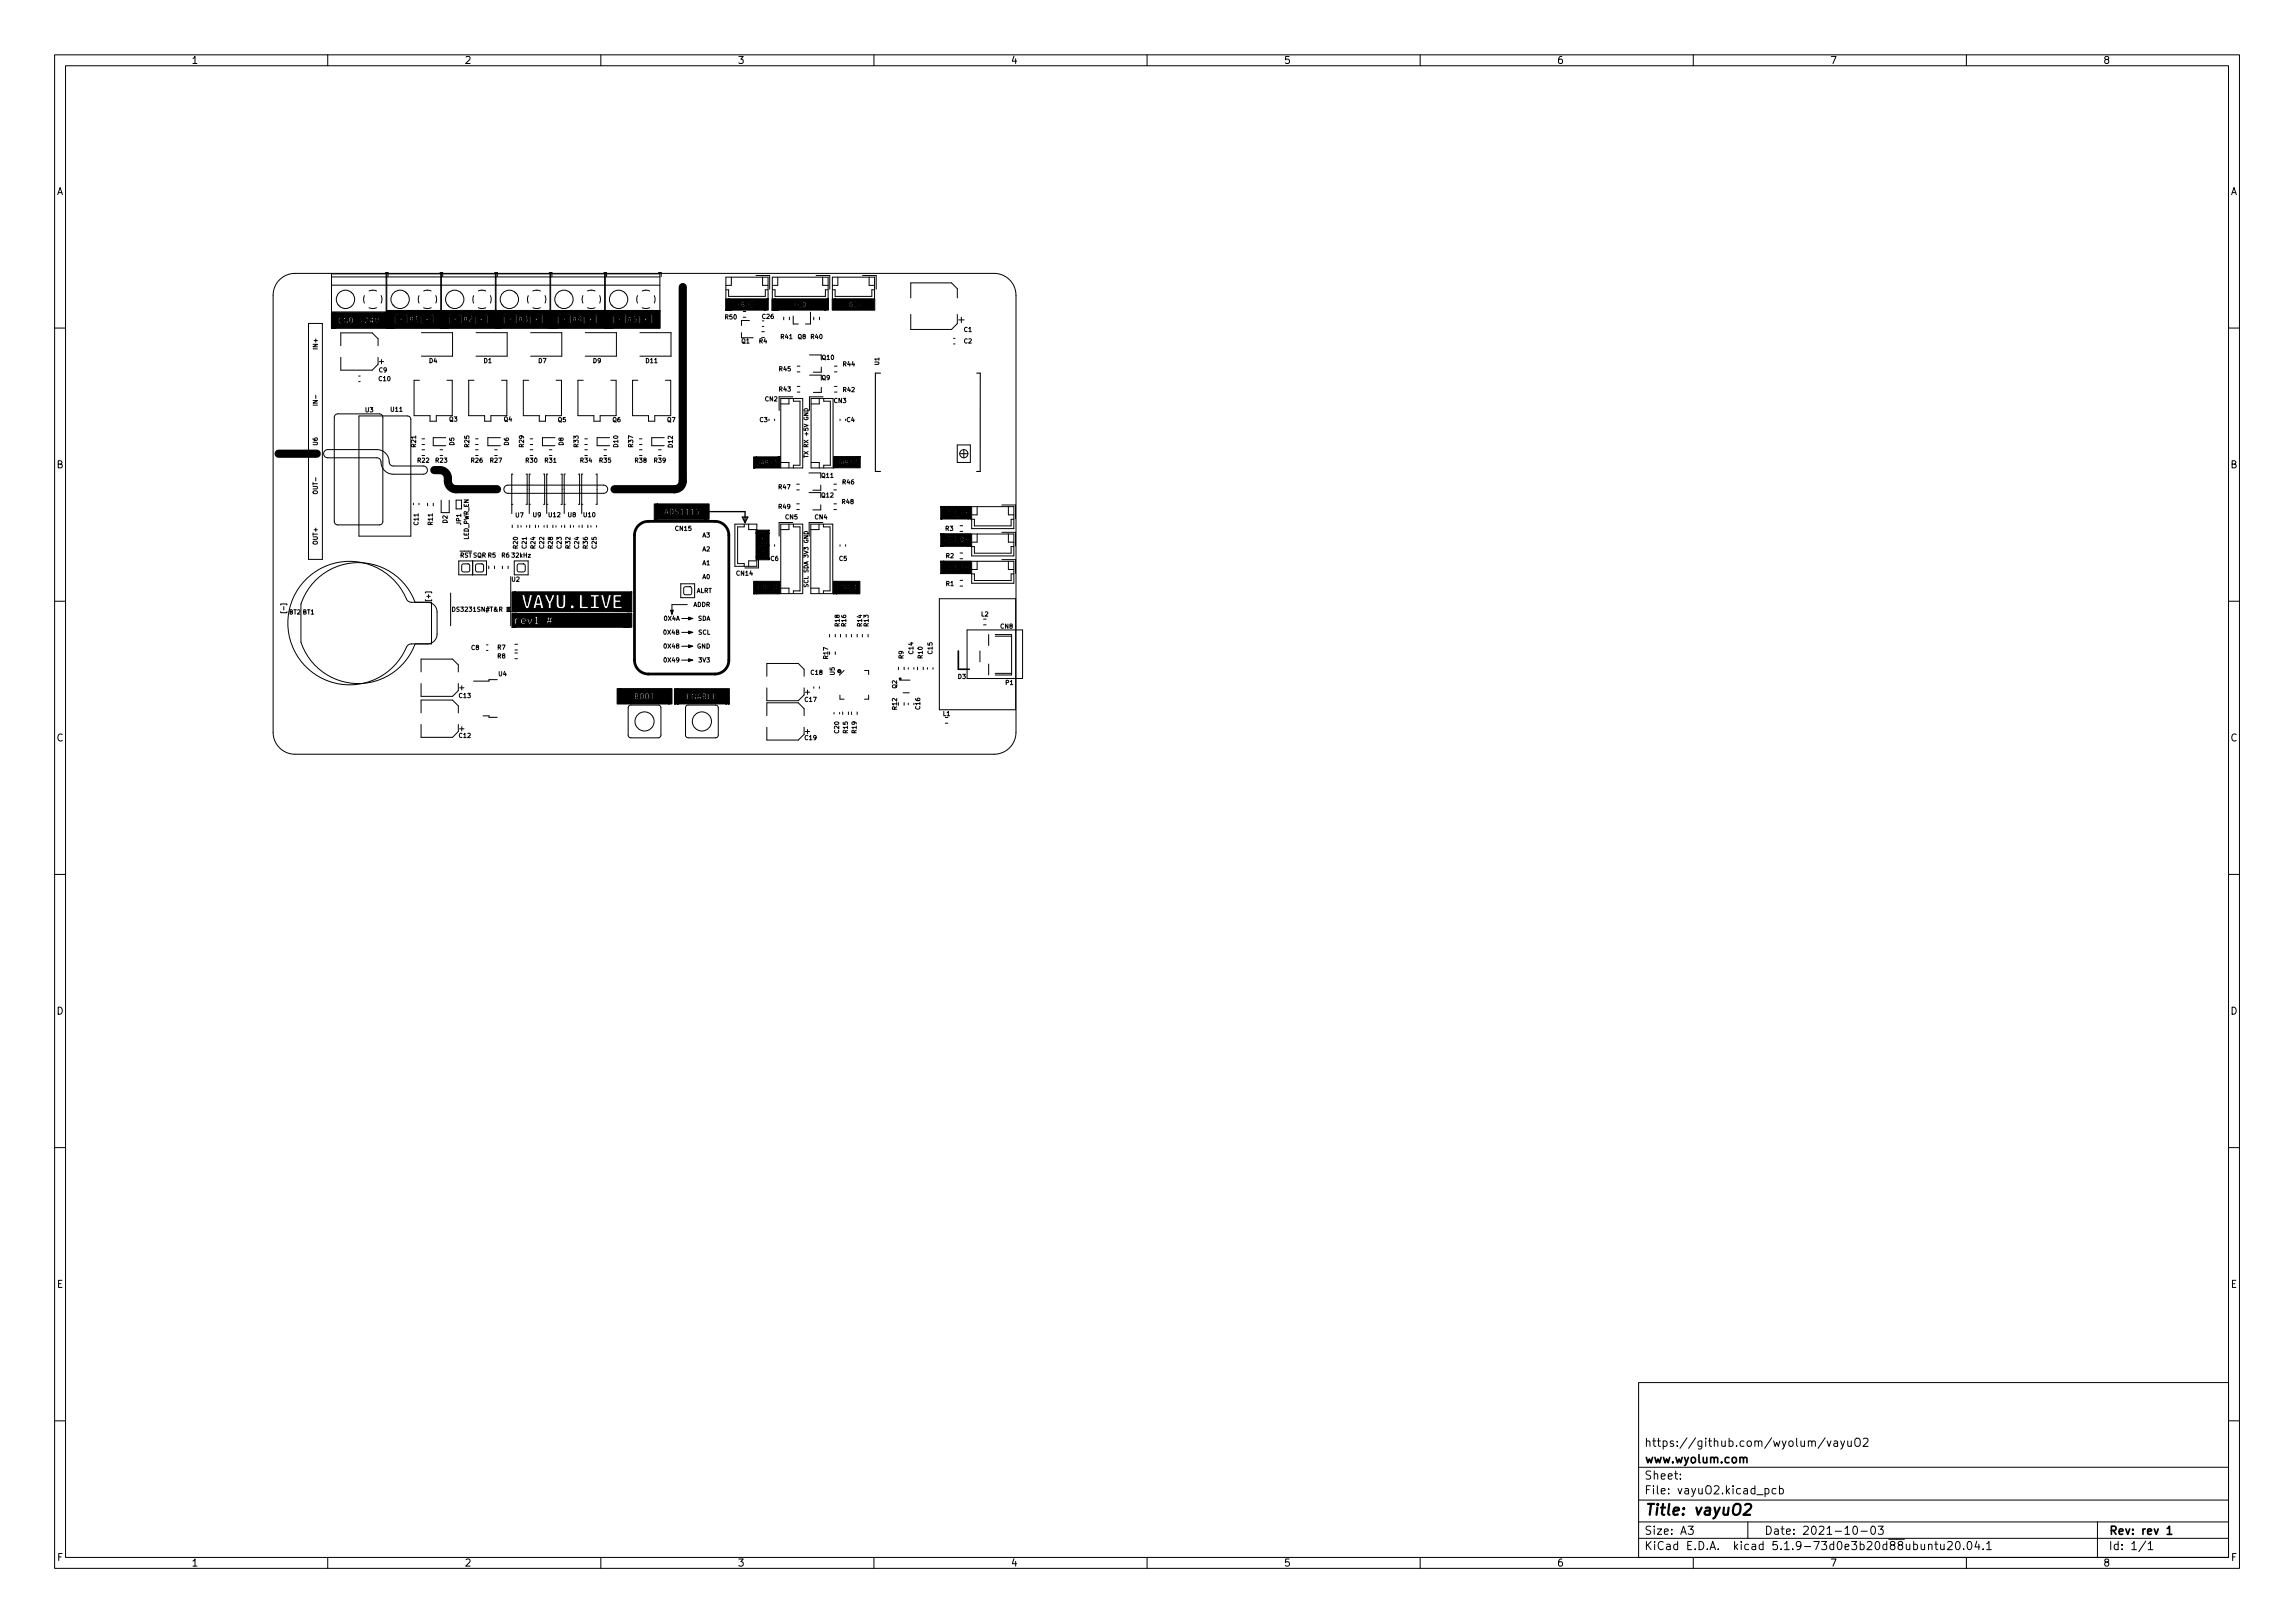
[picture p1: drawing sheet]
<svg xmlns="http://www.w3.org/2000/svg" width="420mm" height="297mm" viewBox="0 0 420 297" stroke-linecap="round" stroke-linejoin="round" font-family="sans-serif">
<defs><g id="words">
<text font-size="2.8" x="301" y="277.3">Title: vayuO2</text>
<g font-size="2.1">
<text x="301" y="267.8">www.wyolum.com</text>
<text x="301" y="264.8">https://github.com/wyolum/vayuO2</text>
<text x="301" y="273.5">File: vayuO2.kicad_pcb</text>
<text x="301" y="270.8">Sheet:</text>
<text x="301" y="280.9">Size: A3</text>
<text x="323" y="280.9">Date: 2021-10-03</text>
<text x="386" y="280.9">Rev: rev 1</text>
<text x="301" y="283.7">KiCad E.D.A. kicad 5.1.9-73d0e3b20d88ubuntu20.04.1</text>
<text x="386" y="283.7">Id: 1/1</text>
</g>
<g font-size="1.8">
<text x="35" y="11.7">1</text>
<text x="85" y="11.7">2</text>
<text x="135" y="11.7">3</text>
<text x="185" y="11.7">4</text>
<text x="235" y="11.7">5</text>
<text x="285" y="11.7">6</text>
<text x="335" y="11.7">7</text>
<text x="385" y="11.7">8</text>
<text x="10.3" y="35.7">A</text>
<text x="408.3" y="35.7">A</text>
<text x="10.3" y="85.7">B</text>
<text x="408.3" y="85.7">B</text>
<text x="10.3" y="135.7">C</text>
<text x="408.3" y="135.7">C</text>
<text x="10.3" y="185.7">D</text>
<text x="408.3" y="185.7">D</text>
<text x="10.4" y="235.7">E</text>
<text x="408.4" y="235.7">E</text>
<text x="10.4" y="285.7">F</text>
<text x="35" y="286.7">1</text>
<text x="85" y="286.7">2</text>
<text x="135" y="286.7">3</text>
<text x="185" y="286.7">4</text>
<text x="235" y="286.7">5</text>
<text x="285" y="286.7">6</text>
<text x="335" y="286.7">7</text>
<text x="385" y="286.7">8</text>
<text x="408.4" y="285.7">F</text>
</g>
<g font-size="1.1">
<text x="132.8" y="58.4">R50</text>
<text x="139.6" y="58.3">C26</text>
<text x="58.1" y="63.5" transform="rotate(-90 58.1 63.5)">IN+</text>
<text x="135.8" y="62.8">Q1</text>
<text x="139" y="62.8">R4</text>
<text x="143" y="62">R41</text>
<text x="146.1" y="62">Q8</text>
<text x="148.5" y="62">R40</text>
<text x="150.5" y="65.8">Q10</text>
<text x="176.5" y="60.7">C1</text>
<text x="176.5" y="62.8">C2</text>
<text x="69.4" y="69.7">C10</text>
<text x="69.4" y="68.1">C9</text>
<text x="78.6" y="66.4">D4</text>
<text x="88.6" y="66.4">D1</text>
<text x="98.6" y="66.4">D7</text>
<text x="108.6" y="66.4">D9</text>
<text x="118.3" y="66.4">D11</text>
<text x="142.7" y="67.9">R45</text>
<text x="142.7" y="71.6">R43</text>
<text x="150.5" y="69.5">Q9</text>
<text x="154.4" y="67">R44</text>
<text x="154.4" y="71.7">R42</text>
<text x="160.9" y="66.8" transform="rotate(-90 160.9 66.8)">U1</text>
<text x="58.1" y="74.4" transform="rotate(-90 58.1 74.4)">IN-</text>
<text x="66.9" y="75.4">U3</text>
<text x="71.6" y="75.3">U11</text>
<text x="82.3" y="77.1">Q3</text>
<text x="92.3" y="77.1">Q4</text>
<text x="102.2" y="77.2">Q5</text>
<text x="112.2" y="77.2">Q6</text>
<text x="122.2" y="77.2">Q7</text>
<text x="139.1" y="77.2">C3</text>
<text x="140.1" y="73.4">CN2</text>
<text x="152.7" y="73.7">CN3</text>
<text x="155" y="77.2">C4</text>
<text x="58.1" y="81.5" transform="rotate(-90 58.1 81.5)">U6</text>
<text x="76.1" y="81.8" transform="rotate(-90 76.1 81.8)">R21</text>
<text x="83.1" y="81.5" transform="rotate(-90 83.1 81.5)">D5</text>
<text x="85.9" y="81.8" transform="rotate(-90 85.9 81.8)">R25</text>
<text x="93.1" y="81.5" transform="rotate(-90 93.1 81.5)">D6</text>
<text x="95.9" y="81.8" transform="rotate(-90 95.9 81.8)">R29</text>
<text x="103.1" y="81.5" transform="rotate(-90 103.1 81.5)">D8</text>
<text x="105.9" y="81.8" transform="rotate(-90 105.9 81.8)">R33</text>
<text x="113.1" y="81.8" transform="rotate(-90 113.1 81.8)">D10</text>
<text x="115.9" y="81.8" transform="rotate(-90 115.9 81.8)">R37</text>
<text x="123.2" y="81.9" transform="rotate(-90 123.2 81.9)">D12</text>
<text x="148" y="83.2" transform="rotate(-90 148 83.2)">TX RX +5V GND</text>
<text x="58.1" y="89.9" transform="rotate(-90 58.1 89.9)">OUT-</text>
<text x="76.5" y="84.7">R22</text>
<text x="79.8" y="84.7">R23</text>
<text x="86.3" y="84.7">R26</text>
<text x="89.8" y="84.7">R27</text>
<text x="96.3" y="84.7">R30</text>
<text x="99.8" y="84.7">R31</text>
<text x="106.3" y="84.7">R34</text>
<text x="109.8" y="84.7">R35</text>
<text x="116.3" y="84.7">R38</text>
<text x="119.8" y="84.7">R39</text>
<text x="142.6" y="89.5">R47</text>
<text x="150.4" y="87.4">Q11</text>
<text x="154.3" y="88.6">R46</text>
<text x="81.9" y="95.7" transform="rotate(-90 81.9 95.7)">D2</text>
<text x="94.4" y="94.7">U7</text>
<text x="97.6" y="94.6">U9</text>
<text x="100.5" y="94.6">U12</text>
<text x="104" y="94.6">U8</text>
<text x="106.9" y="94.6">U10</text>
<text x="142.6" y="93.1">R49</text>
<text x="143.8" y="95">CN5</text>
<text x="149.2" y="95">CN4</text>
<text x="150.4" y="91">Q12</text>
<text x="154.2" y="92.2">R48</text>
<text x="58.1" y="99.8" transform="rotate(-90 58.1 99.8)">OUT+</text>
<text x="76.6" y="96.1" transform="rotate(-90 76.6 96.1)">C11</text>
<text x="79.2" y="96.1" transform="rotate(-90 79.2 96.1)">R11</text>
<text x="84.4" y="96" transform="rotate(-90 84.4 96)">JP1</text>
<text x="85.8" y="98.8" transform="rotate(-90 85.8 98.8)">LED_PWR_EN</text>
<text x="94.8" y="100.4" transform="rotate(-90 94.8 100.4)">R20</text>
<text x="96.4" y="100.4" transform="rotate(-90 96.4 100.4)">C21</text>
<text x="98" y="100.4" transform="rotate(-90 98 100.4)">R24</text>
<text x="99.6" y="100.4" transform="rotate(-90 99.6 100.4)">C22</text>
<text x="101.2" y="100.4" transform="rotate(-90 101.2 100.4)">R28</text>
<text x="102.8" y="100.4" transform="rotate(-90 102.8 100.4)">C23</text>
<text x="104.4" y="100.4" transform="rotate(-90 104.4 100.4)">R32</text>
<text x="106" y="100.4" transform="rotate(-90 106 100.4)">C24</text>
<text x="107.6" y="100.4" transform="rotate(-90 107.6 100.4)">R36</text>
<text x="109.2" y="100.4" transform="rotate(-90 109.2 100.4)">C25</text>
<text x="123.7" y="97.1">CN15</text>
<text x="128.7" y="98.4">A3</text>
<text x="128.7" y="100.9">A2</text>
<text x="173.1" y="97.1">R3</text>
<text x="84.2" y="102">RSTSQR R5</text>
<text x="91.8" y="102">R6</text>
<text x="93.7" y="106.4">U2</text>
<text x="93.8" y="102">32kHz</text>
<text x="128.7" y="103.4">A1</text>
<text x="128.7" y="106">A0</text>
<text x="134.9" y="105.3">CN14</text>
<text x="141.1" y="102.6">C6</text>
<text x="148" y="107.1" transform="rotate(-90 148 107.1)">SCL SDA 3V3 GND</text>
<text x="153.6" y="102.6">C5</text>
<text x="173.2" y="102.1">R2</text>
<text x="173.2" y="107.2">R1</text>
<text x="52.3" y="111.9" transform="rotate(-90 52.3 111.9)">[-]</text>
<text x="52.9" y="112.4">BT2</text>
<text x="55.4" y="112.4">BT1</text>
<text x="78.8" y="109.8" transform="rotate(-90 78.8 109.8)">[+]</text>
<text x="83.1" y="111.9">DS3231SN#T&amp;R</text>
<text x="121.8" y="113.6">0X4A</text>
<text x="126.9" y="111.1">ADDR</text>
<text x="127.4" y="108.5">ALRT</text>
<text x="127.8" y="113.6">SDA</text>
<text x="179.6" y="112.8">L2</text>
<text x="86.3" y="118.9">C8</text>
<text x="91.1" y="118.9">R7</text>
<text x="121.8" y="116.1">0X4B</text>
<text x="121.9" y="118.7">0X48</text>
<text x="127.7" y="118.7">GND</text>
<text x="127.9" y="116.1">SCL</text>
<text x="153.7" y="114.6" transform="rotate(-90 153.7 114.6)">R18</text>
<text x="154.9" y="114.6" transform="rotate(-90 154.9 114.6)">R16</text>
<text x="157.8" y="114.6" transform="rotate(-90 157.8 114.6)">R14</text>
<text x="159" y="114.6" transform="rotate(-90 159 114.6)">R13</text>
<text x="167.2" y="119.7" transform="rotate(-90 167.2 119.7)">C14</text>
<text x="170.7" y="119.7" transform="rotate(-90 170.7 119.7)">C15</text>
<text x="183.2" y="115">CN8</text>
<text x="91.1" y="120.5">R8</text>
<text x="91.3" y="123.7">U4</text>
<text x="121.9" y="121.2">0X49</text>
<text x="128.1" y="121.2">3V3</text>
<text x="148.5" y="123.5">C18</text>
<text x="151.6" y="120.6" transform="rotate(-90 151.6 120.6)">R17</text>
<text x="152.8" y="123.5" transform="rotate(-90 152.8 123.5)">U5</text>
<text x="164.2" y="126" transform="rotate(-90 164.2 126)">Q2</text>
<text x="165.4" y="120.5" transform="rotate(-90 165.4 120.5)">R9</text>
<text x="168.9" y="120.5" transform="rotate(-90 168.9 120.5)">R10</text>
<text x="175.4" y="124.2">D3</text>
<text x="184.1" y="125.3">P1</text>
<text x="84.1" y="127.7">C13</text>
<text x="147.4" y="128.4">C17</text>
<text x="164.2" y="129.9" transform="rotate(-90 164.2 129.9)">R12</text>
<text x="168.5" y="129.8" transform="rotate(-90 168.5 129.8)">C16</text>
<text x="172.6" y="131">L1</text>
<text x="84.1" y="135">C12</text>
<text x="147.4" y="135.4">C19</text>
<text x="153.6" y="134.2" transform="rotate(-90 153.6 134.2)">C20</text>
<text x="155.2" y="134.2" transform="rotate(-90 155.2 134.2)">R15</text>
<text x="156.8" y="134.2" transform="rotate(-90 156.8 134.2)">R19</text>
</g>
</g></defs>
<g fill="none" stroke="#000" stroke-width=".18">
<path d="M10 10h400v277h-400zM12 12h396v273h-396zM60 10v2M110 10v2M160 10v2M210 10v2M260 10v2M310 10v2M360 10v2M51.2 51.2a4 4 0 0 1 2.8-1.2h128a4 4 0 0 1 4 4v80a4 4 0 0 1-4 4h-128a4 4 0 0 1-4-4v-80a4 4 0 0 1 1.2-2.8zM56.5 59.2h2.5v43.2h-2.5zM60.7 50.1h60.1v9.9h-60.1z"/>
<path d="M60.7 50.7h60.1M60.7 52.2h60.1M60.7 57.1h60.1M62 55.8v.1M62.2 56v.1M64.3 53.5h.1M64.5 53.7v.1M66.7 54.1l-.1 .7 .1 .7M67.6 56.3l.7 .2 .6-.2M68.9 53.3l-.7-.2-.6 .2M69.8 54.1l.1 .7-.1 .7M70.6 49.9h.4v.7"/>
<path d="M70.7 50.1v9.9M70.8 50.1v9.9M72 55.8v.1M72.2 56v.1M74.3 53.5h.1M74.5 53.7v.1M76.7 54.1l-.1 .7 .1 .7M77.6 56.3l.7 .2 .6-.2M78.2 53.1l.7 .2M78.3 53.1l-.7 .2M79.8 54.1l.1 .7-.1 .7M80.6 49.9h.4v.7"/>
<path d="M80.7 50.1v9.9M80.8 50.1v9.9M82 55.8v.1M82.2 56v.1M84.3 53.5h.1M84.5 53.7v.1M86.7 54.1l-.1 .7 .1 .7M87.6 56.3l.7 .2 .6-.2M88.9 53.3l-.7-.2-.6 .2M89.8 54.1l.1 .7-.1 .7M90.5 49.9h.6v.7M90.7 50.1v9.9"/>
<path d="M90.8 50.1v9.9M92 55.8v.1M92.2 56v.1M94.3 53.5h.1M94.5 53.7v.1M96.7 54.1l-.1 .7 .1 .7M97.6 56.3l.7 .2 .6-.2M98.2 53.1l.7 .2M98.2 53.1l-.6 .2M99.8 54.1l.1 .7-.1 .7M100.5 49.9h.6v.7M100.7 50.1v9.9"/>
<path d="M100.8 50.1v9.9M102 55.8v.1M102.2 56v.1M104.3 53.5h.1M104.5 53.7v.1M106.7 54.1l-.1 .7 .1 .7M107.6 56.3l.7 .2 .6-.2M108.9 53.3l-.7-.2-.6 .2M109.8 54.1l.1 .7-.1 .7M110.5 49.9h.6v.7M110.7 50.1v9.9M110.8 50.1v9.9"/>
<path d="M112 55.8v.1M112.2 56v.1M114.3 53.5h.1M114.5 53.7v.1M116.7 54.1l-.1 .7 .1 .7M117.6 56.3l.7 .2 .6-.2M118.2 53.1l.7 .2M118.2 53.1l-.6 .2M119.8 54.1l.1 .7-.1 .7M120.5 49.9h.6v.7M132.9 53h.5v1.2h6.7v-1.2h.5M132.9 50.7h7.7v4h-7.7z"/>
<path d="M133.9 50.7v1.5h-1M136.1 58.1h.4M136.1 57h.4M137.2 58.7h-1.5v.9M138.4 50.4h2.5v2.5M139.6 59.7h.2M139.6 50.7v1.5h1M141.4 53h.5v1.2h9.2v-1.2h.5M141.4 50.7h10.2v4h-10.2zM142.4 50.7v1.5h-1M143.5 58v.5M144.5 58v.5"/>
<path d="M145.2 57.8v1.5h1M148.4 57.1v2.2h-.9M149 58v.5M149.4 50.4h2.5v2.5M150 58v.5M150.6 50.7v1.5h1M152.4 53h.5v1.2h6.7v-1.2h.5M152.4 50.7h7.7v4h-7.7zM153.4 50.7v1.5h-1M157.9 50.4h2.5v2.5M159.1 50.7v1.5h1M166.7 54.5v-2.7h7.5l1.1 1v1.7"/>
<path d="M166.7 57.5v2.8h7.5l1.1-1.1v-1.7M175.5 58.5h1M176 58v1M10 60h2M57.3 63.9h.8M57.8 72.3v.6M61.4 75.9l.4-.2h7.7a.63 .63 0 0 1 .6 .7v19a.63 .63 0 0 1-.6 .7h-7.7a.63 .63 0 0 1-.6-.7v-19zM62.4 63.3v-2.4h5.7l1.1 1.1v1.3M62.4 65.4v2.3h5.7l1.1-1v-1.3M65.7 68.8h.2M65.7 69.8h.2M65.7 76.1h8.9a.63 .63 0 0 1 .6 .7v21.3h-9.5z"/>
<path d="M69.4 66.2h.8M69.8 65.8v.8M76.8 69.6h-1v6.5h2.9v1h1.2v-1h2.9v-6.5h-1M77.1 60.9h5.7v4.3h-5.7M86.8 69.6h-1v6.5h2.9v1h1.2v-1h2.9v-6.5h-1M87.1 60.9h5.7v4.3h-5.7M96.8 69.6h-1v6.5h2.9v1h1.2v-1h2.9v-6.5h-1M97.1 60.9h5.7v4.3h-5.7M106.8 69.6h-1v6.5h2.9v1h1.2v-1h2.9v-6.5h-1M107.1 60.9h5.7v4.3h-5.7M116.8 69.6h-1v6.5h2.9v1h1.2v-1h2.9v-6.5h-1M117.1 60.9h5.7v4.3h-5.7"/>
<path d="M135.7 60.9v.9h2.2M139.5 60.7h.4M141.8 76.7v.3M142.9 72.9h4.1v12.7h-4.1zM144.4 72.9v1h-1.5M145.1 72.6h-2.5v2.5M145.2 72.9v.5h1.3v11.7h-1.3v.5M146 68.1h.4M146 67h.4M146 71.8h.4M146 70.7h.4M147.2 74.9a.41 .41 0 0 1 .5-.1 .41 .41 0 0 1 .2 .4h-.7z"/>
<path d="M148.2 65h2.2M148.2 68.7h2.2M148.5 72.9h4v12.7h-4zM150 72.9v1h-1.5M150.4 67.2v.9h-1.5M150.4 70.9v.9h-1.5M150.7 72.6h-2.5v2.5M150.8 72.9v.5h1.2v11.7h-1.2v.5M152.8 68.1h.4M152.8 67h.4M152.8 71.8h.4M152.8 70.7h.4"/>
<path d="M153.8 76.7v.3M174.6 62.9h.2M174.6 61.9h.2M408 60h2M57.3 89.9h.7l.1 .3-.3 .2-.4-.1zM59.5 82.5l.5-.2h9a2.41 2.41 0 0 1 2.3 2.6l.3 .3 .3 .1h5.6a.75 .75 0 0 1 .8 .7 .75 .75 0 0 1-.8 .8h-5.5a2.41 2.41 0 0 1-2.3-2.6l-.3-.3-.4-.1h-9a.75 .75 0 0 1-.7-.5 .75 .75 0 0 1 .2-.8zM75.7 92.1v.3M76.7 92.1v.3M77.3 82.3h.4M77.3 83.4h.4M77.3 80.3h.4M77.3 81.4h.4"/>
<path d="M78.3 92.1v.5M79.3 92.1v.5M80.6 82.3h.4M80.6 83.4h.4M80.8 91.5v2.3h1.4v-2.3M81.6 80.1h-2.3v1.5h2.3M83.5 91.5h1v1.6h-1zM87.1 82.3h.4M87.1 83.4h.4M87.1 80.3h.4M87.1 81.4h.4M90.6 82.3h.4"/>
<path d="M90.6 83.4h.4M91.6 80.1h-2.3v1.5h2.3M92.5 89l.5-.2h17.5a.75 .75 0 0 1 .7 .7 .75 .75 0 0 1-.7 .8h-17.5a.75 .75 0 0 1-.7-.5 .75 .75 0 0 1 .2-.8zM93.7 92.3h.2M93.8 96.1v.5M93.9 86.8h-.2v7.2M94.8 96.1v.5M95.4 96.2v.3M96.3 86.8h.2v5.5h-.2M96.4 96.2v.3M96.9 92.3h.2M97 96.1v.5"/>
<path d="M97.1 82.3h.4M97.1 83.4h.4M97.1 80.3h.4M97.1 81.4h.4M97.1 86.8h-.2v7.2M98 96.1v.5M98.6 96.2v.3M99.5 86.8h.2v5.5h-.2M99.6 96.2v.3M100.1 92.3h.2M100.2 96.1v.5M100.3 86.8h-.2v7.2"/>
<path d="M100.6 82.3h.4M100.6 83.4h.4M101.2 96.1v.5M101.6 80.1h-2.3v1.5h2.3M101.8 96.2v.3M102.7 86.8h.2v5.5h-.2M102.8 96.2v.3M103.3 92.3h.2M103.4 96.1v.5M103.5 86.8h-.2v7.2M104.4 96.1v.5M105 96.2v.3"/>
<path d="M105.9 86.8h.2v5.5h-.2M106 96.2v.3M106.5 92.3h.2M106.6 96.1v.5M106.7 86.8h-.2v7.2M107.1 82.3h.4M107.1 83.4h.4M107.1 80.3h.4M107.1 81.4h.4M107.6 96.1v.5M108.2 96.2v.3M109.1 86.8h.2v5.5h-.2"/>
<path d="M109.2 96.2v.3M110.6 82.3h.4M110.6 83.4h.4M111.6 80.1h-2.3v1.5h2.3M117.1 82.3h.4M117.1 83.4h.4M117.1 80.3h.4M117.1 81.4h.4M120.6 82.3h.4M120.6 83.4h.4M121.6 80.1h-2.3v1.5h2.3M134.5 95.9h4.1v7.7h-4.1z"/>
<path d="M136.2 95.9v.5h-1.2v6.7h1.2v.5M137.1 95.9v1h1.5M140.8 99.7v.3M141.8 99.7v.3M142.9 84.6h1.5v1M142.9 95.9h4.1v12.7h-4.1zM144.4 95.9v1h-1.5M145.1 95.6h-2.5v2.5M145.2 95.9v.5h1.3v11.7h-1.3v.5M145.9 93.3h.4M145.9 92.2h.4M145.9 89.7h.4"/>
<path d="M145.9 88.6h.4M147.2 83.3v.5M148.1 90.2h2.2M148.1 86.6h2.2M148.4 95.9h4.1v12.7h-4.1zM148.5 84.6h1.5v1M149.9 95.9v1h-1.5M150.3 92.4v.9h-1.5M150.3 88.8v.9h-1.5M150.6 95.6h-2.5v2.5M150.8 95.9v.5h1.2v11.7h-1.2v.5M152.7 93.3h.4"/>
<path d="M152.7 92.2h.4M152.7 89.7h.4M152.7 88.6h.4M153.8 99.7v.3M154.8 99.7v.3M175.3 81.4h2.3v3.2h-2.3zM175.7 83h1.5M175.8 96.2h.4M175.8 97.3h.4M176.4 82.3v1.5M177.9 95h.5v1.2h6.7v-1.2h.5M177.9 92.7h7.7v4h-7.7z"/>
<path d="M177.9 97.7h7.7v4h-7.7zM178.9 92.7v1.5h-1M178.9 97.7v1.5h-1M183.4 92.4h2.5v2.5M183.4 97.4h2.5v2.5M184.6 92.7v1.5h1M184.6 97.7v1.5h1M10 110h2M76 110.2a11.1 11.1 0 0 0-10.6-7.2 11.1 11.1 0 0 0-10.3 7.5v7a11.1 11.1 0 0 0 10.3 7.6 11.1 11.1 0 0 0 10.6-7.3M76 110.2h3v7.6l-3.8 .1-.5 .2a12.8 12.8 0 0 1-7.2 6.7 11.3 11.3 0 0 1-14.2-7.1 11.3 11.3 0 0 1 6.9-14.3 11.3 11.3 0 0 1 14.4 6.5l.6 .3h3a1.78 1.78 0 0 1 1.8 1.8v4.1a1.78 1.78 0 0 1-1.8 1.7M82.5 108.5v6M84 102.7h5.1v2.5h-5.1z"/>
<path d="M84.6 103.3l.3-.1 1 .1 .1 .2-.1 1.1-.2 .1-1.1-.1-.1-.3zM86.5 102.7v2.5M87.2 103.3l.2-.1 1 .1 .1 .2-.1 1.1-.2 .1-1-.1-.1-.3zM89.1 118h.2M89.1 119h.2M89.5 103.6v.5M90.5 103.6v.5M92 103.6v.5M93 111.2v.7M93 103.6v.5M93.1 111.2v.7M93.2 111.2v.7"/>
<path d="M93.3 111.2v.7M93.5 111.2h-.7v.7h.7M93.5 105.5v9M94.1 102.7h2.6v2.5h-2.6zM94.3 119.5h.4M94.3 117.9h.4M94.3 119h.4M94.8 103.3l.2-.1 1.1 .1 .1 .2-.1 1.1-.3 .1-1-.1-.1-.3zM121.6 117.9l.1-.1a.39 .39 0 0 1 .3 .5 .39 .39 0 0 1-.3 .3l-.2-.3zM124.6 106.8h2.6v2.6h-2.6zM124.8 118.3h2M124.8 115.7h2"/>
<path d="M124.8 113.2h2M125.3 107.5l.2-.1 1 .1 .1 .2-.1 1.1-.2 .1-1-.1-.1-.3zM125.8 110.7h-2.8v1.7M138.6 102.6h-1.5v1M138.9 101.4v2.5h-2.5M142.9 107.6h1.5v1M148.4 107.6h1.5v1M151.9 116.1v.5M152.9 116.1v.5M152.9 119.3v.5M153.9 116.1v.5M154.9 116.1v.5"/>
<path d="M155.9 116.1v.5M156.9 116.1v.5M157.9 116.1v.5M158.9 116.1v.5M172 109.6h13.9v20.3h-13.9zM175.8 101.2h.4M175.8 102.3h.4M175.8 106.2h.4M175.8 107.3h.4M177 115.3h10.2v8.9h-10.2zM177.9 105h.5v1.2h6.7v-1.2h.5M177.9 100h.5v1.2h6.7v-1.2h.5"/>
<path d="M177.9 102.7h7.7v4h-7.7zM178.9 102.7v1.5h-1M179.4 119.1v2M180.1 114.4h.4M180.1 113.3h.4M181 116.1v2M182.2 116.1h3v7.4h-3M182.2 116.4h3M183.4 102.4h2.5v2.5M184.6 102.7v1.5h1M408 110h2M77.1 123v-2.4h5.7l1.1 1.1v1.3"/>
<path d="M77.1 125.1v2.3h5.7l1.1-1v-1.3M77.1 130.5v-2.4h5.7l1.1 1.1v1.3M77.1 132.6v2.3h5.7l1.1-1v-1.3M84.1 125.9h.8M84.1 133.4h.8M84.5 125.5v.8M84.5 133v.8M88.4 131h1.1v.3h1.5M91 124.4h-1.5v.3h-2.8M94.3 120.6h.4M115.1 129.2l.4-.2h5l.4 .2 .1 .3v5l-.1 .4-.4 .1h-5l-.4-.1-.1-.4v-5zM121.6 120.5l.1-.1a.39 .39 0 0 1 .3 .4 .39 .39 0 0 1-.3 .3l-.2-.2z"/>
<path d="M124.8 120.8h2M125.6 129.2l.4-.2h5l.4 .2 .1 .3v5l-.1 .4-.4 .1h-5l-.4-.1-.1-.4v-5zM140.4 123.8v-2.4h5.7l1.1 1.1v1.3M140.4 125.9v2.3h5.7l1.1-1v-1.3M140.4 131v-2.4h5.7l1.1 1.1v1.3M140.4 133.1v2.3h5.7l1.1-1v-1.3M147.5 126.7h.7M147.5 133.9h.7M147.8 126.3v.8M147.8 133.5v.8M149 125.7v.3M150 125.7v.3"/>
<path d="M152.7 130.4v.3M153.7 130.4v.3M153.8 127.2v.8h.7M154.3 130.3v.5M154.5 122.7l-.9 .9M155.3 130.3v.5M155.9 130.3v.5M156.9 130.3v.5M158.3 122.7h.7v.8M159 127.2v.8h-.7M164.5 122.1v.5M164.7 124.5h1.9"/>
<path d="M165.3 126.8h1.2M165.5 122.1v.5M165.5 128.6v.5M166.3 122.2v.3M166.3 128.7v.3M167.3 122.2v.3M168 122.1v.5M169 122.1v.5M169.8 122.2v.3M170.8 122.2v.3M173.1 132.4h.4M181 121.5v2"/>
<path d="M182.2 123.2h3M10 160h2M408 160h2M10 210h2M408 210h2M300 253h108v32h-108zM10 260h2M300 278.5h108M300 274.5h108M300 268.5h108M307.6 270.6v.1M307.6 269.8v.1"/>
<path d="M309.1 279.3h.9l-.5 .6 .4 .1v.7l-.2 .1h-.4l-.2-.1M320 278.5v3M323.1 272.5l.5-.1 .2 .3v.4l-.1 .2h-.6M325.1 272.5l-.4-.1-.3 .3v.4l.2 .2h.5M325.8 272.5l.4-.1 .3 .3v.4l-.2 .2h-.5M325.8 271.9v1.5M334.1 263.1l-1.3 2M334.5 263.7l.4 1 .3-1M335.8 263.8h.5l.1 .9M336.4 264.1h-.5a.29 .29 0 0 0-.2 .3 .29 .29 0 0 0 .2 .3l.5-.1M337 263.7l.4 1M337.7 263.7l-.5 1.4-.2 .1"/>
<path d="M338.3 263.7l.1 .9 .3 .1 .2-.1M338.9 263.7v1M339.4 279.4l.2-.1a.8 .8 0 0 1 .5 .8 .8 .8 0 0 1-.5 .7 1 1 0 0 1-.2-1.4zM339.8 263.3a.5 .5 0 0 1 .5 0 .5 .5 0 0 1 .3 .4v.5a.5 .5 0 0 1-.5 .5 .5 .5 0 0 1-.5-.5v-.5zM341.1 263.4l.6-.2 .2 .2 .1 .2-.9 1.1h.9M342.7 279.4l.1-.1a.8 .8 0 0 1 .6 .8 .8 .8 0 0 1-.6 .7 1 1 0 0 1-.1-1.4zM343.8 279.3h1l-.5 .6 .4 .1v.7l-.2 .1h-.4l-.3-.1M384 278.5v6.5M408 260h2M60 285v2M110 285v2M160 285v2"/>
<path d="M210 285v2M260 285v2M300 281.5h108M310 285v2M340.7 280.2h1.2M353.1 282.8l.2-.2 .3 .1 .1 .9M353.1 282.6v1M354.2 282.6h.6M354.4 282.1v1.3l.4 .2M355.3 282.6v.9l.4 .1 .2-.1M355.9 282.6v1M356.6 282.3l.5-.2 .3 .2v.2l-.9 1.1h.9"/>
<path d="M358.2 282.2l.2-.1a.8 .8 0 0 1 .5 .8 .8 .8 0 0 1-.5 .7 1 1 0 0 1-.2-1.4zM359.5 283.5v.1M360 285v2M360.3 282.2l.2-.1a.8 .8 0 0 1 .5 .8 .8 .8 0 0 1-.5 .7 1 1 0 0 1-.2-1.4zM361.9 282l-.3 1.1h.9M362.3 282.6v1M363.1 283.5v.1M363.7 282.5l.4-.4v1.5M363.7 283.6h.9M392.8 282l-1.2 2M393.3 282.5l.4-.4v1.5M393.3 283.6h.8"/>
<circle cx="63.2" cy="54.8" r="1.68"/>
<circle cx="73.2" cy="54.8" r="1.68"/>
<circle cx="83.2" cy="54.8" r="1.68"/>
<circle cx="93.2" cy="54.8" r="1.68"/>
<circle cx="103.2" cy="54.8" r="1.68"/>
<circle cx="113.2" cy="54.8" r="1.68"/>
<circle cx="176.4" cy="83" r=".75"/>
<circle cx="118" cy="132" r="1.75"/>
<circle cx="128.5" cy="132" r="1.75"/>
</g>
<g fill="none" stroke="#000" stroke-width=".3">
<path d="M175.4 119.1v3.4h2M319.2 266.9l.2-.2 .4 .1v.9M396.8 279.7l.4-.4v1.5M396.8 280.8h.8"/>
<circle cx="153.7" cy="122.8" r=".25"/>
</g>
<path d="M319.5 275.4l.3-.2h.5a.45 .45 0 0 1 .3 .6l-.1 .3-1.3 1.1h1.2" fill="none" stroke="#000" stroke-width=".4"/>
<path d="M125 52.5v35.5a1.5 1.5 0 0 1-1.5 1.5h-11M51 83h7M79.5 86h1a1.5 1.5 0 0 1 1.5 1.5v.5a1.5 1.5 0 0 0 1.5 1.5h7.5" fill="none" stroke="#000" stroke-width="1.5"/>
<path d="M129.7 93.6h6.7v2M135.9 94.6h1l-.5 1z" fill="none" stroke="#000" stroke-width=".25"/>
<g fill="#000" stroke="#000" stroke-width=".18">
<path d="M60.7 57.2h.5l1 .9a.63 .63 0 0 0-.3 .8 .63 .63 0 0 0 .9 .3v-.6l.1 .6h.2v-.8l.4 .8h.2v-1.2l.2 1.2a.56 .56 0 0 0 .8-.6h1.1v.2h.3v.4h.2v-.4h.3v-.2h-.3l.9-.1-.4 .4-.1 .3h.8v-.2h-.5l.1-.1a.44 .44 0 0 0 .3-.5 .44 .44 0 0 0-.4-.4l-.3 .2 .1 .1h.4v.2l-.9 .1v-.3h-.2v.3h-1.4a.55 .55 0 0 0-.8-.5v1.1l-.2-1.2h-.2v.8l-.4-.8h-.2v1.2l-.1-.6h-.3v.4a.39 .39 0 0 1-.3-.4 .39 .39 0 0 1 .5-.3l.1-.2h-.6l-1-.9h9.5l-2.5 .8-.6 .8v.1h.5v.3h.3v-.3h.1v-.1h-.1v-.8l2.3-.8v2.8h-10l8.4-.8 .4-1.2h-.3l-.2 1-.2-1h-.2l.3 1.2-8.2 .8zM64.1 58.2a.4 .4 0 0 1 .3 .4 .4 .4 0 0 1-.3 .4zM68.1 58.3v.5h-.2zM70.8 56.8h.5l.9 .8v1.7h.5v-.2h-.3v-1.3l.8 .5v.3h.5v-.3h-.5l-.8-.5h.3v-.2h-.5l-.9-.8h9.5l-5.6 1-.1 .3h-.2v.1h.2l-.1 .3h-.1v.4h.2l.1-.2h.1v.2h.2v-.2h.3v-.2h-.2v-.3l.6 .6h-.2v.1h.7v-.1h-.3v-1l-.5 .2 .1 .2 .2-.1v.7l-.6-.6h.2v-.1h-.2l.1-.3 1.3-.2v1.7h.5v-.2h-.3v-1.3l.6 .5v.2h.3v.4h.2v-.4h.3v-.2h-.3v-.3h-.2v.3h-.3l-.6-.5h.3v-.2l-2 .2v.3h-.2l.1-.3 5.4-1v3.3h-9.5l8.1-.8v-1.7h-.5v.2h.3v1.3h-.3v.2h.5l-8.6 .8 3.8-.8v-1.7h-.5v.2h.3v1.3h-.3v.2h.5l-3.8 .8zM75.3 58.2h.1v.3h-.2zM80.7 56.8h.5l.9 .8v1.7h.5v-.2h-.3v-1.3l.8 .5v.3h.5v-.3h-.5l-.8-.5h.3v-.2h-.5l-.9-.8h9.5l-5.6 1-.1 .3h-.2v.1h.2l-.1 .3h-.1v.4h.2l.1-.2h.1v.2h.2v-.2h.3v-.2h-.2l.2-.4h.6l-.4 .5-.1 .3h.8v-.1h-.5v-.2a.44 .44 0 0 0 .4-.5 .44 .44 0 0 0-.4-.4l-.3 .2 .1 .2 .2-.2 .2 .2h-.8l.1-.3 1.3-.2v1.7h.5v-.2h-.3v-1.3l.6 .5v.2h.3v.4h.2v-.4h.3v-.2h-.3v-.3h-.2v.3h-.3l-.6-.5h.3v-.2l-2 .2v.3h-.2l.1-.3 5.4-1v3.3h-9.5l8.1-.8v-1.7h-.5v.2h.3v1.3h-.3v.2h.5l-8.6 .8 3.8-.8v-1.7h-.5v.2h.3v1.3h-.3v.2h.5l-3.8 .8zM85.2 58.2h.1v.3h-.2zM90.8 56.8h.5l.9 .8v1.7h.5v-.2h-.3v-1.3l.8 .5v.3h.5v-.3h-.5l-.8-.5h.3v-.2h-.5l-.9-.8h9.5l-5.6 1-.1 .3h-.2v.1h.2l-.1 .3h-.1v.4h.2l.1-.2h.1v.2h.2v-.2h.3v-.2h-.2v-.3h.2v-.1h-.2l.1-.3 1.3-.2v1.7h.5v-.2h-.3v-1.3l.6 .5v.2h.3v.4h.2v-.4h.3v-.2h-.3v-.3h-.2v.3h-.3l-.6-.5h.3v-.2l-2 .2v.3h-.2l.1-.3 5.4-1v3.3h-.5l-.9-.8v-1.7h-.5v.2h.3v1.3h-.3v.2h.5l.9 .8h-9l4.9-1.1a.36 .36 0 0 0 .4-.2 .36 .36 0 0 0-.1-.5 .37 .37 0 0 0-.1-.5 .37 .37 0 0 0-.5 0l.1 .2h.3l.1 .2h-.3v.2l.2 .1a.25 .25 0 0 1 0 .3 .25 .25 0 0 1-.4-.1v.2l.3 .1-4.9 1.1h-.5l3.8-.8v-1.7h-.5v.2h.3v1.3h-.3v.2h.5l-3.8 .8zM95.3 58.2h.1v.3h-.2zM100.7 56.8h.5l.9 .8v1.7h.5v-.2h-.3v-1.3l.8 .5v.3h.5v-.3h-.5l-.8-.5h.3v-.2h-.5l-.9-.8h9.5l-5.6 1-.1 .3h-.2v.1h.2l-.1 .3h-.1v.4h.2l.1-.2h.1v.2h.2v-.2h.3v-.2h-.2v-.3h.2v-.1h-.2l.1-.3h.6l-.4 .9h.4v.2h.3v-.2h.1v-.2h-.1v-.7h-1.1l1.5-.2v1.7h.5v-.2h-.3v-1.3l.6 .5v.2h.3v.4h.2v-.4h.3v-.2h-.3v-.3h-.2v.3h-.3l-.6-.5h.3v-.2l-2 .2v.3h-.2l.1-.3 5.4-1v3.3h-9.5l8.1-.8v-1.7h-.5v.2h.3v1.3h-.3v.2h.5l-8.6 .8 3.8-.8v-1.7h-.5v.2h.3v1.3h-.3v.2h.5l-3.8 .8zM105.2 58.2h.1v.3h-.2zM106.2 58.1v.4h-.2z"/>
<path d="M110.8 56.8h.5l.9 .8v1.7h.5v-.2h-.3v-1.3l.8 .5v.3h.5v-.3h-.5l-.8-.5h.3v-.2h-.5l-.9-.8h9.5l-5.6 1-.1 .3h-.2v.1h.2l-.1 .3h-.1v.4h.2l.1-.2h.1v.2h.2v-.2h.3v-.2h-.2v-.3l.8 .4-.1 .2-.4-.1v.2a.43 .43 0 0 0 .7-.1 .43 .43 0 0 0-.4-.6v-.2h.4v-.2h-.6v.6h.3l.1 .2-.8-.4h.2v-.1h-.2l.1-.3 1.3-.2v1.7h.5v-.2h-.3v-1.3l.6 .5v.2h.3v.4h.2v-.4h.3v-.2h-.3v-.3h-.2v.3h-.3l-.6-.5h.3v-.2l-2 .2v.3h-.2l.1-.3 5.4-1v3.3h-9.5l8.1-.8v-1.7h-.5v.2h.3v1.3h-.3v.2h.5l-8.6 .8 3.8-.8v-1.7h-.5v.2h.3v1.3h-.3v.2h.5l-3.8 .8zM115.3 58.2h.1v.3h-.2zM132.9 54.7h.5l1.5 1v.2h.2v.3h.2v-.3h.3v-.2h-.3v-.2h-.2v.2h-.2l-1.5-1h7.2l-2.7 .7v-.2h-.6v.2h.4l-.4 .7v.1h.6v-.1h-.4l.4-.7 2.7-.7v2.1h-.5l-1.5-.9v-.2h-.4v.2h.4l1.5 .9h-6.7l3.6-.6 .1-.2v-.8h-.2v.8l-.1 .1-.1-.1v-.8h-.2v.9l.3 .1-3.9 .6 3.1-.6a.29 .29 0 0 0 .3-.1 .29 .29 0 0 0-.1-.4 .29 .29 0 0 0 0-.4 .29 .29 0 0 0-.4-.1l-.1 .1v.9l-2.8 .6zM135.9 55.8h.2v.2l-.2 .1zM135.9 55.4h.2v.2h-.2zM141.3 54.7h.5l2 1v.2h.5v-.2h-.5l-2-1h9.9l-4.1 1a.46 .46 0 0 0-.7-.4v.9a.47 .47 0 0 0 .7-.5l4.1-1v2.1h-.5l-2-.9v-.2h-.3v-.2h-.2v.2h-.2v.2h.2v.3h.2v-.3h.3l2 .9h-9.4l5-.6v-.1h-.5v-.3h.4v-.2h-.4v-.2h.4v-.2h-.6v1l-4.8 .6 4.7-.6v-.1h-.4v-.9h-.2v1h.6l-4.7 .6zM147.1 55.4a.34 .34 0 0 1 .3 .3 .34 .34 0 0 1-.3 .4zM152.4 54.7h.5l1.9 1v.2h.4v-.2h.2a.4 .4 0 0 0 .5 .5 .4 .4 0 0 0 .2-.6h.6l-.4 .3v.3h.6v-.1h-.4l.3-.4h.2v.2h.3v.3h.2v-.3h.2v-.2h-.2v-.2h-.2v.2h-.5a.32 .32 0 0 0-.1-.4 .32 .32 0 0 0-.4 .1l.1 .1 .2-.1 .1 .2h-.6a.37 .37 0 0 0-.4-.4 .37 .37 0 0 0-.3 .5h-.6l-1.9-1h7.2v2.1h-7.7zM155.7 55.4h.2v.3a.19 .19 0 0 1 0 .3 .19 .19 0 0 1-.3-.1zM119.8 92.2h.5l1.4 1.4-.2 .6h.3v-.2h.3l.1 .2h.2v-.1a.6 .6 0 0 0 1-.4 .6 .6 0 0 0-.8-.6v1.1l-.2-.1-.3-1.1h-.2l-.2 .6-1.4-1.4h9.5v2.8h-.5l-2.2-.8v-.2h-.2v-1l.5 .5v.2l.4 .1a.27 .27 0 0 1-.1 .3 .27 .27 0 0 1-.4-.1v.2a.43 .43 0 0 0 .7-.1 .43 .43 0 0 0-.4-.6v-.3h.4v-.2h-.6v.5l-.5-.5-.5 .3v.2l.3-.1v.6h-.3v.2h.7l2.2 .8h-9.5l3.7-.8h1.7v-.2l.3 .2h.7v-.2h-.2v-1l-.6 .3 .1 .2 .2-.1v.6h-.2v.2l-.5-.2v-1l-.5 .3v.2l.3-.1v.6h-.3v.2h-.3a.49 .49 0 0 0-.4-.8v-.2l.4 .1v-.2a.42 .42 0 0 0-.7 .1 .42 .42 0 0 0 .5 .6 .25 .25 0 0 1-.1 .3 .25 .25 0 0 1-.3-.1l-.1 .2-3.7 .8zM122 93.3l.1 .5h-.2zM122.8 93.2a.4 .4 0 0 1 .3 .4 .4 .4 0 0 1-.3 .4z"/>
<path d="M138 83.6h.5v1.2a.34 .34 0 0 0 .3 .3 .34 .34 0 0 0 .3-.3v-.7h-.1l-.1 .8h-.2v-.8h-.2v-.5h4.3l-2.7 .6v.9h.2v-.3l.3 .3h.2a.4 .4 0 0 1-.1-.6l.4 .6h.2v-.8l.6 .7h-.2v.1h.6v-.1h-.2v-.9l-.4 .2v.2l.2-.1v.6l-.6-.7h.3v-.2h-.8v.2h.3v.8l-.5-.9-.3-.1 2.5-.5v2.1h-4.8l2-.6-.3-1h-.2l-.3 1h.2l.1-.2h.2l.1 .2-1.8 .6zM139.6 84.3l.1 .4h-.2zM140.3 84.3l.2 .1v.2h-.2zM152.6 83.6h.5v1.1a.34 .34 0 0 0 .4 .4 .34 .34 0 0 0 .3-.4v-.6h-.2v.7l-.2 .1-.1-.8h-.2v-.5h4.4l-2.8 .5v1h.2v-.4l.3 .4h.2a.4 .4 0 0 1 0-.7l.3 .7h.2v-.8h.3v-.2h-.7v.2h.2v.8l-.4-.9-.3-.1 2.5-.5v2h-.5v-.7h-.4v-.1a.36 .36 0 0 0 .3-.5 .36 .36 0 0 0-.5-.2v.2h.1a.21 .21 0 0 1 .2 .2 .21 .21 0 0 1-.2 .2l-.2 .4h.7v.5h-4.4l2-.5-.2-1h-.2l-.3 1h.2v-.2h.3v.2l-1.8 .5zM154.3 84.3v.4h-.1zM154.9 84.3h.3l-.1 .2-.2 .1zM172.2 97.7l.5 1.2h.5v-.2h-.5l-.5-1h.5l1 1.4-.2-.1-.1 .2a.42 .42 0 0 0 .7-.3l.1 .1v.2h.2l.1-.4 .2 .4h.2v-1h-.2v.8l-.1-.4h-.1l-.1 .4v-.8h-.2v.8l-.6-.5 .1-.1h.3v-.1a.35 .35 0 0 0-.5 .1 .35 .35 0 0 0 .3 .4l.1 .2-.2 .1-1-1.4h5.1v2.3l-.8-.9v-.2h.3v-.2h-.3v-.3h-.2v.3h-.2v.2h.2v.2h.2l.8 .9h-.5l-.8-1.3a.46 .46 0 0 0-.7-.5v1a.47 .47 0 0 0 .7-.5l.8 1.3h-5.1l2.8-.7v.2h.7v-.2h-.7l-2.8 .7zM172.2 92.7l.5 1.2h.5v-.2h-.5l-.5-1h.5l1 1.4-.2-.1-.1 .2a.42 .42 0 0 0 .7-.3l.1 .1v.2h.2l.1-.4 .2 .4h.2v-1h-.2v.8l-.1-.4h-.1l-.1 .4v-.8h-.2v.8l-.6-.5 .1-.1h.3v-.1a.35 .35 0 0 0-.5 .1 .35 .35 0 0 0 .3 .4l.1 .2-.2 .1-1-1.4h5.1v2.3l-.8-.9v-.2h.3v-.2h-.3v-.3h-.2v.3h-.2v.2h.2v.2h.2l.8 .9h-.5l-.8-1.2-.1-.6h-.1l-.2 .5-.1-.5h-.2v1h.2l-.1-.8 .2 .5h.1l.1-.5v.8h.2v-.4l.8 1.2h-5.1l2.8-.7v.2h.7v-.2h-.7l-2.8 .7zM176 98.4a.34 .34 0 0 1 .3 .3 .34 .34 0 0 1-.3 .3zM93.7 112.3h.5l.6 .8-.6 .1v1.1h.3v-.9h.5l.3 .3a.63 .63 0 0 0 1 .5l-.1-.2h-.4l-.2-.2h.7a.53 .53 0 0 0-.4-.7 .53 .53 0 0 0-.6 .6l-.3-.3 .1-.2-.3-.1-.6-.8h21.5v2.5l-14.7-1.7 .1-.3h-.3l-.1 .3h-.1v-.3h-.2l-.1 .3h-.3v.3h.3l-.1 .3h-.2v.2h.2l-.1 .4h.2l.1-.4h.2l-.1 .4h.3v-.4h.3v-.2h-.2v-.3h.2v-.3l14.1 1.7h-21.5l3.4-.5 .1-.2 1.5 .2v-.3h-.3v-1.2h-.2l-.5 .3 .1 .2 .3-.1v.8h-.3v.3l-.6-.2 .4-1h-.3l-.3 .8-.2-.8h-.4l.5 1.2-3.2 .5zM93.7 108.3h.5l2 3.1h.6l.7-2.6h-.5l-.5 2.1-.4-2.1h-.6l.7 2.6-2-3.1h21.5l-2 1.5h-1v-.5h1.1v-.5h-1.6v2.6h1.7v-.4h-1.2v-.8h1v-.4l2-1.5v3.7l-7.6-.6h1.6v-.4l1 .4h.5l.7-2.6h-.5l-.4 2.1-.5-2.1h-.5l.7 2.6-1-.4h-.6v-1.7h.6v-.5h-1.6v.5h.5v1.7h-.5v.4l7.6 .6-8-.6v-.4h-1.1v-2.2h-.5v2.6h1.6l7.5 .6h-21l8.7-.6 .4-.1 .2-.4 .9 .2 .1 .2 .3 .1 .2-.1 .1-.2-.1-.3-.2-.1-.3 .1-.1 .3-.9-.2 .1-2.1h-.5l-.1 1.9a.35 .35 0 0 1-.3 .3 .35 .35 0 0 1-.4-.3v-1.9h-.5l.1 2.1 .4 .5h.4l-9 .6 5.9-.6-.3-1.1 .9-.1 .2 .2v1h.5a2.14 2.14 0 0 1 .3-1.6l.4-1h-.5l-.5 1.2-.4-1.2h-.5l.5 1.4-.9 .1-.5-1.5h-.5l-.7 2.6h.5l.1-.6h.7l.1 .6-5.3 .6zM95.7 113.4h.2l.1 .2h-.4z"/>
<path d="M98.6 109.3l.2 1.1h-.5zM100.5 113.4h.2l-.1 .3h-.1zM122.8 111.7h.5l-.3 .7zM126.1 112.9l.7 .3-.7 .3zM126.1 115.5l.7 .2-.7 .3zM126.1 118l.7 .3-.7 .2zM138.4 97h2.4l-.5 .5h-1.4v.5h.2v-.3h1v.3h.2v-.5l.5-.5v.5l-.7 1.9h-1v-.3h-.2v.5h1.4v-.5h-.2l.7-1.6v5l-.5-2.6h-1.4v.5h.2v-.3h1v.3h.2v-.5l.5 2.6h-2.4v-.6h1.9v-.4h-.2v.3h-1l.4-.7h.2v-.4h-.2v.4l-.4 .7v-.3h-.2v.4h-.5v-4.4l.9 1v.1h.2v.3h.2v-.3h.3v-.1h-.3v-.3h-.2v.3h-.2l-.9-1zM138 106.4h.5v.7h.2v.6h-.2v.2h.6v-.2l.3-.2-.1 .4h.6v-.2h-.4l.1-.1a.36 .36 0 0 0 .3-.4 .36 .36 0 0 0-.6-.2l.1 .2 .1-.1a.21 .21 0 0 1 .2 .2 .21 .21 0 0 1-.3 .2l-.5 .2v-.6h.2v-.2h-.6v-.5h4.3v2.3h-.5v-1h-.4v-.1a.36 .36 0 0 0 .4-.4 .36 .36 0 0 0-.6-.2v.2l.1-.1a.21 .21 0 0 1 .2 .2 .21 .21 0 0 1-.2 .2l-.1 .4h.6v.8h-3.8l2.3-.7v.2h.8v-.2h-.8l-2.3 .7h-.5l2.6-.8h.1v-.2a.32 .32 0 0 1-.5-.3 .32 .32 0 0 1 .5-.3 .27 .27 0 0 0-.2-.2 .27 .27 0 0 0-.3 .1l-.1 .2a.51 .51 0 0 0 .4 .7l-2.5 .8zM152.6 106.4h.5v.7h.2v.6h-.2v.2h.6v-.2l.3-.2-.1 .4h.6v-.2h-.4l.1-.1a.36 .36 0 0 0 .3-.4 .36 .36 0 0 0-.6-.2l.1 .2 .1-.1a.21 .21 0 0 1 .2 .2 .21 .21 0 0 1-.3 .2l-.5 .2v-.6h.2v-.2h-.6v-.5h4.3v2.3h-.5v-1h-.2v-.8l-.4 .2v.2l.2-.1v.5h-.2v.2h.6v.8h-3.8l2.3-.7v.2h.8v-.2h-.8l-2.3 .7h-.5l2.6-.8h.1v-.2a.32 .32 0 0 1-.5-.3 .32 .32 0 0 1 .5-.3 .27 .27 0 0 0-.2-.2 .27 .27 0 0 0-.3 .1l-.1 .2a.51 .51 0 0 0 .4 .7l-2.5 .8zM172.2 102.7l.5 1.2h.5v-.2h-.5l-.5-1h.5l1 1.4-.2-.1-.1 .2a.42 .42 0 0 0 .7-.3l.1 .1v.2h.2l.1-.4 .2 .4h.2v-1h-.2v.8l-.1-.4h-.1l-.1 .4v-.8h-.2v.8l-.6-.5 .1-.1h.3v-.1a.35 .35 0 0 0-.5 .1 .35 .35 0 0 0 .3 .4l.1 .2-.2 .1-1-1.4h5.1v2.3l-.8-.9v-.2h.3v-.2h-.3v-.3h-.2v.3h-.2v.2h.2v.2h.2l.8 .9h-.5l-1.5-.8h.6v-.2h-.2v-.6h.2v-.2h-.6v.2h.2v.6h-.2v.2l1.5 .8h-5.1l2.8-.7v.2h.7v-.2h-.7l-2.8 .7zM113 126h.5l2.7 2h.2a.55 .55 0 0 0 .7-.6 .45 .45 0 0 0 .4 .7 .45 .45 0 0 0 .4-.7h.1a.45 .45 0 0 0 .4 .7 .45 .45 0 0 0 .5-.7 .45 .45 0 0 0-.5-.6 .45 .45 0 0 0-.4 .6h-.1a.45 .45 0 0 0-.4-.6 .45 .45 0 0 0-.4 .6l-.1 .3-.2-.3a.35 .35 0 0 0 0-.5 .35 .35 0 0 0-.5-.1l-.1 .1v1.1l-2.7-2h9.5v2.8h-.5l-2.7-2h-.8v.2h.3v1h.2v-1h.3v-.2l2.7 2h-9.5zM116.4 127.5h.3v.3h-.3z"/>
<path d="M116.4 127l.2 .1v.2h-.2zM117.4 127.1a.44 .44 0 0 1 .2 .6 .25 .25 0 0 1-.3 0 .25 .25 0 0 1 0-.3zM118.4 127.1a.44 .44 0 0 1 .2 .6 .25 .25 0 0 1-.3 0 .25 .25 0 0 1 0-.3zM123.5 126h.5l1.7 2h.8v-.2h-.5v-.3h.4v-.2h-.4v-.3h.5v-.2h-.8v1.2l-1.7-2h9.5v2.8l-3-.8h.8v-.2h-.6v-.3h.5v-.2h-.5v-.3h.5v-.2h-.7v1.2l3 .8h-.5l-2.7-.8v-.2h-.5v-1h-.2v1.2h.7l2.7 .8h-9l4.5-.8-.2-.7 .3 .7h.2a.36 .36 0 0 0 .5-.1 .36 .36 0 0 0-.1-.5 .35 .35 0 0 0 0-.5 .35 .35 0 0 0-.5-.1l-.1 .1v1.1l-.5-1.2h-.2l-.4 1.2h.3v-.2h.4v.2l-4.7 .8 3.9-.8v-1.2h-.2v.8l-.4-.8h-.1v1.2h.2v-.8l.3 .8-3.7 .8zM126.1 120.6l.7 .2-.7 .3zM128 127.1l.1 .5h-.2zM128.8 127.5h.3v.3h-.3zM128.8 127l.2 .1v.2h-.2z"/>
<circle cx="164.8" cy="124.2" r=".17"/>
</g>
<path d="M161.2 68.3h-.9v18h.9M178.8 68.3h.7l-.1 18h-.6" fill="none" stroke="#000" stroke-width=".2"/>
<path d="M116.9 96.2a2.54 2.54 0 0 1 1.8-.8h12.2a2.54 2.54 0 0 1 2.5 2.6v22.8a2.54 2.54 0 0 1-2.5 2.6h-12.2a2.54 2.54 0 0 1-2.5-2.6v-22.8a2.54 2.54 0 0 1 .7-1.8z" fill="none" stroke="#000" stroke-width=".51"/>
<use href="#words"/>
</svg>
